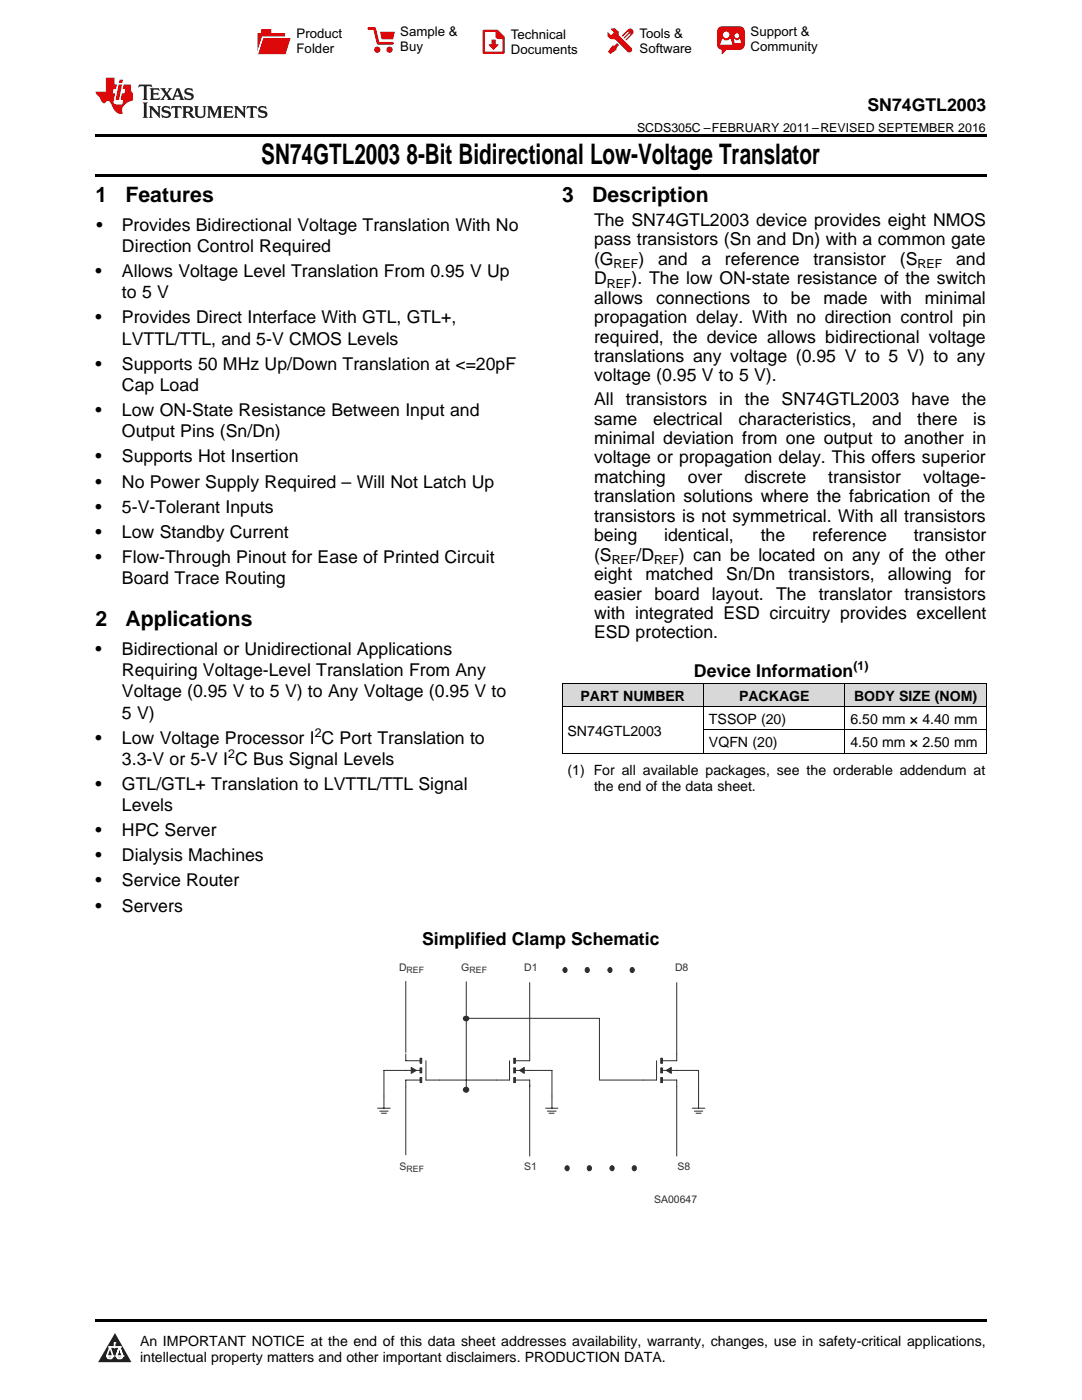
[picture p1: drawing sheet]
<svg xmlns="http://www.w3.org/2000/svg" width="216mm" height="279mm" viewBox="0 0 216 279" stroke-linecap="round" stroke-linejoin="round" font-family="sans-serif">
<defs><g id="words">
<g font-size="5.6">
<text x="52.1" y="32.8">SN74GTL2003</text>
<text x="81.1" y="32.8">8-Bit Bidirectional Low-Voltage Translator</text>
</g>
<g font-size="4.2">
<text x="19" y="40.4">1</text>
<text x="25" y="40.4">Features</text>
<text x="112.2" y="40.4">3</text>
<text x="118.2" y="40.4">Description</text>
<text x="19" y="125">2</text>
<text x="25" y="125">Applications</text>
</g>
<g font-size="3.5">
<text x="173.1" y="22.2">SN74GTL2003</text>
<text x="19.2" y="46.1">•</text>
<text x="24.3" y="46.1">Provides Bidirectional Voltage Translation With No</text>
<text x="118.5" y="45.1">The SN74GTL2003 device provides eight NMOS</text>
<text x="24.3" y="50.3">Direction Control Required</text>
<text x="118.5" y="49">pass transistors (Sn and Dn) with a common gate</text>
<text x="118.5" y="52.8">(G</text>
<text x="127.4" y="52.8">)</text>
<text x="131.3" y="52.8">and</text>
<text x="139.9" y="52.8">a</text>
<text x="144.7" y="52.8">reference</text>
<text x="162.3" y="52.8">transistor</text>
<text x="179.6" y="52.8">(S</text>
<text x="190.8" y="52.8">and</text>
<text x="19" y="55.3">•</text>
<text x="24.3" y="55.3">Allows Voltage Level Translation From 0.95 V Up</text>
<text x="24.3" y="59.5">to 5 V</text>
<text x="118.5" y="56.7">D</text>
<text x="126" y="56.7">). The low ON-state resistance of the switch</text>
<text x="19" y="64.6">•</text>
<text x="24.3" y="64.6">Provides Direct Interface With GTL, GTL+,</text>
<text x="118.5" y="60.6">allows</text>
<text x="118.5" y="64.5">propagation delay. With no direction control pin</text>
<text x="130.9" y="60.6">connections</text>
<text x="152.3" y="60.6">to</text>
<text x="157.8" y="60.6">be</text>
<text x="164.3" y="60.6">made</text>
<text x="175.7" y="60.6">with</text>
<text x="184.6" y="60.6">minimal</text>
<text x="24.3" y="68.8">LVTTL/TTL, and 5-V CMOS Levels</text>
<text x="118.5" y="68.4">required, the device allows bidirectional voltage</text>
<text x="19" y="73.8">•</text>
<text x="24.3" y="73.8">Supports 50 MHz Up/Down Translation at &lt;=20pF</text>
<text x="118.5" y="72.2">translations any voltage (0.95 V to 5 V) to any</text>
<text x="118.5" y="76.1">voltage (0.95 V to 5 V).</text>
<text x="19" y="83">•</text>
<text x="24.3" y="78">Cap Load</text>
<text x="24.3" y="83">Low ON-State Resistance Between Input and</text>
<text x="118.5" y="80.9">All transistors in the SN74GTL2003 have the</text>
<text x="24.3" y="87.3">Output Pins (Sn/Dn)</text>
<text x="118.5" y="84.7">same</text>
<text x="118.5" y="88.6">minimal deviation from one output to another in</text>
<text x="130.3" y="84.7">electrical</text>
<text x="147.4" y="84.7">characteristics,</text>
<text x="174" y="84.7">and</text>
<text x="183" y="84.7">there</text>
<text x="194.2" y="84.7">is</text>
<text x="19" y="92.3">•</text>
<text x="24.3" y="92.3">Supports Hot Insertion</text>
<text x="118.5" y="92.5">voltage or propagation delay. This offers superior</text>
<text x="19" y="97.3">•</text>
<text x="24.3" y="97.3">No Power Supply Required – Will Not Latch Up</text>
<text x="118.5" y="96.4">matching</text>
<text x="118.5" y="100.3">translation solutions where the fabrication of the</text>
<text x="137.3" y="96.4">over</text>
<text x="148.5" y="96.4">discrete</text>
<text x="165.3" y="96.4">transistor</text>
<text x="184.2" y="96.4">voltage-</text>
<text x="19" y="102.3">•</text>
<text x="19" y="107.3">•</text>
<text x="24.3" y="102.3">5-V-Tolerant Inputs</text>
<text x="24.3" y="107.3">Low Standby Current</text>
<text x="118.5" y="104.1">transistors is not symmetrical. With all transistors</text>
<text x="19" y="112.3">•</text>
<text x="24.3" y="112.3">Flow-Through Pinout for Ease of Printed Circuit</text>
<text x="118.5" y="108">being</text>
<text x="118.5" y="111.9">(S</text>
<text x="127" y="111.9">/D</text>
<text x="132.5" y="108">identical,</text>
<text x="135.5" y="111.9">) can be located on any of the other</text>
<text x="151.8" y="108">the</text>
<text x="162.1" y="108">reference</text>
<text x="182.3" y="108">transistor</text>
<text x="24.3" y="116.6">Board Trace Routing</text>
<text x="118.5" y="115.8">eight</text>
<text x="118.5" y="119.7">easier board layout. The translator transistors</text>
<text x="128.8" y="115.8">matched</text>
<text x="144.9" y="115.8">Sn/Dn</text>
<text x="157.3" y="115.8">transistors,</text>
<text x="177.2" y="115.8">allowing</text>
<text x="192.5" y="115.8">for</text>
<text x="118.5" y="123.5">with integrated ESD circuitry provides excellent</text>
<text x="19" y="130.7">•</text>
<text x="24.3" y="130.7">Bidirectional or Unidirectional Applications</text>
<text x="118.5" y="127.4">ESD protection.</text>
<text x="24.3" y="134.9">Requiring Voltage-Level Translation From Any</text>
<text x="138.5" y="135.1">Device Information</text>
<text x="24.3" y="139.2">Voltage (0.95 V to 5 V) to Any Voltage (0.95 V to</text>
<text x="24.3" y="143.4">5 V)</text>
<text x="19" y="148.4">•</text>
<text x="24.3" y="148.4">Low Voltage Processor I C Port Translation to</text>
<text x="24.3" y="152.6">3.3-V or 5-V I C Bus Signal Levels</text>
<text x="19" y="157.7">•</text>
<text x="24.3" y="157.7">GTL/GTL+ Translation to LVTTL/TTL Signal</text>
<text x="24.3" y="161.9">Levels</text>
<text x="19" y="166.9">•</text>
<text x="24.3" y="166.9">HPC Server</text>
<text x="19" y="171.9">•</text>
<text x="24.3" y="171.9">Dialysis Machines</text>
<text x="19" y="176.9">•</text>
<text x="24.3" y="176.9">Service Router</text>
<text x="19" y="181.9">•</text>
<text x="24.3" y="181.9">Servers</text>
<text x="84.2" y="188.6">Simplified Clamp Schematic</text>
</g>
<g font-size="2.8">
<text x="115.8" y="139.8">PART NUMBER</text>
<text x="147.5" y="139.8">PACKAGE</text>
<text x="170.4" y="139.8">BODY SIZE (NOM)</text>
<text x="113.2" y="146.8">SN74GTL2003</text>
<text x="141.5" y="144.5">TSSOP (20)</text>
<text x="141.5" y="149.1">VQFN (20)</text>
<text x="169.7" y="144.5">6.50 mm × 4.40 mm</text>
<text x="169.7" y="149.1">4.50 mm × 2.50 mm</text>
<text x="113.2" y="154.6">(1) For all available packages, see the orderable addendum at</text>
<text x="118.5" y="157.8">the end of the data sheet.</text>
<text x="27.9" y="268.6">An IMPORTANT NOTICE at the end of this data sheet addresses availability, warranty, changes, use in safety-critical applications,</text>
<text x="27.9" y="271.8">intellectual property matters and other important disclaimers. PRODUCTION DATA.</text>
</g>
<g font-size="2.6">
<text x="59.2" y="7.6">Product</text>
<text x="59.2" y="10.6">Folder</text>
<text x="79.9" y="7.3">Sample &amp;</text>
<text x="79.9" y="10.2">Buy</text>
<text x="101.9" y="7.8">Technical</text>
<text x="101.9" y="10.8">Documents</text>
<text x="127.6" y="7.6">Tools &amp;</text>
<text x="127.6" y="10.6">Software</text>
<text x="149.8" y="7.2">Support &amp;</text>
<text x="149.8" y="10.2">Community</text>
</g>
<g font-size="2.5">
<text x="127.1" y="26.3">SCDS305C –FEBRUARY 2011–REVISED SEPTEMBER 2016</text>
<text x="122.4" y="53.6">REF</text>
<text x="183.1" y="53.6">REF</text>
<text x="121.1" y="57.4">REF</text>
<text x="122.1" y="112.6">REF</text>
<text x="130.5" y="112.6">REF</text>
<text x="170.3" y="133.7">(1)</text>
<text x="62.8" y="147">2</text>
<text x="45.5" y="151.2">2</text>
</g>
<g font-size="2.1" fill="#2c2d2d">
<text x="79.6" y="193.8">D</text>
<text x="92" y="193.8">G</text>
<text x="104.6" y="193.8">D1</text>
<text x="134.7" y="193.8">D8</text>
<text x="79.7" y="233.5">S</text>
<text x="104.6" y="233.5">S1</text>
<text x="135.2" y="233.5">S8</text>
<text x="130.5" y="240.1">SA00647</text>
</g>
<g font-size="1.7" fill="#2c2d2d">
<text x="81.1" y="194.2">REF</text>
<text x="93.7" y="194.2">REF</text>
<text x="81.1" y="233.9">REF</text>
</g>
</g></defs>
<g fill="#d8d8d8">
<path d="M112.2 136.4h28.2v4.7h-28.2z"/>
<path d="M140.4 136.4h28.2v4.7h-28.2z"/>
<path d="M168.6 136.4h28.2v4.7h-28.2z"/>
</g>
<path d="M22.9 266l3.3 5.9h-6.6z" fill="#231f20"/>
<path d="M21.3 270.6h1.2l-.3 .5h-.3a.53 .53 0 0 1-.6-.5z" fill-rule="evenodd" fill="#fff"/>
<path d="M21.3 270.6h1.2l-.3 .5h-.3a.53 .53 0 0 1-.6-.5z" fill="none" stroke="#231f20" stroke-width=".33"/>
<path d="M21.3 270.6l1.2 .1-.3 .4h-.5z" fill="none" stroke="#fff" stroke-width=".33"/>
<path d="M22.9 268.9h.1" fill="none" stroke="#fff" stroke-width=".33"/>
<path d="M22.9 268v.9z" fill="#fff"/>
<path d="M22.9 268v.9z" fill="none" stroke="#fff" stroke-width=".33"/>
<circle cx="22.9" cy="268" r=".16" fill="#fff"/>
<path d="M21.8 268.8h.1" fill="none" stroke="#fff" stroke-width=".33"/>
<path d="M21.8 268.8h2.2z" fill="#fff"/>
<path d="M21.8 268.8h2.2z" fill="none" stroke="#fff" stroke-width=".33"/>
<circle cx="24" cy="268.8" r=".16" fill="#fff"/>
<path d="M23.2 270.6h.1" fill="none" stroke="#fff" stroke-width=".33"/>
<path d="M23.8 268.8l-.6 1.8z" fill="#fff"/>
<path d="M23.8 268.8l-.6 1.8z" fill="none" stroke="#fff" stroke-width=".33"/>
<path d="M23.8 268.8l.7 1.8z" fill="#fff"/>
<path d="M23.8 268.8l.7 1.8z" fill="none" stroke="#fff" stroke-width=".33"/>
<path d="M24.4 270.6h.1" fill="none" stroke="#fff" stroke-width=".33"/>
<circle cx="21.3" cy="270.6" r=".16" fill="#fff"/>
<path d="M22 268.8l-.7 1.8z" fill="#fff"/>
<path d="M22 268.8l-.7 1.8z" fill="none" stroke="#fff" stroke-width=".33"/>
<path d="M22 268.8l.5 1.8z" fill="#fff"/>
<path d="M22 268.8l.5 1.8z" fill="none" stroke="#fff" stroke-width=".33"/>
<circle cx="22.5" cy="270.6" r=".16" fill="#fff"/>
<path d="M23.3 270.6h1.2a.63 .63 0 0 1-.6 .5 .63 .63 0 0 1-.6-.5z" fill-rule="evenodd" fill="#fff"/>
<path d="M23.3 270.6h1.2a.63 .63 0 0 1-.6 .5 .63 .63 0 0 1-.6-.5z" fill="none" stroke="#231f20" stroke-width=".33"/>
<path d="M23.3 270.6h1.2l-.4 .5h-.5z" fill="none" stroke="#fff" stroke-width=".33"/>
<path d="M23.2 270.6h.1" fill="none" stroke="#fff" stroke-width=".33"/>
<circle cx="24.5" cy="270.6" r=".16" fill="#fff"/>
<path d="M19 263.2h177.8v.5h-177.8z" fill="#000"/>
<path d="M93 203.2h26.6M119.7 215.6h8.6M135 216.9v13.8" fill="none" stroke="#2c2d2d" stroke-width=".2"/>
<circle cx="93" cy="203.3" r=".51" fill="#2c2d2d"/>
<circle cx="93" cy="203.3" r=".51" fill="none" stroke="#2c2d2d" stroke-width=".2"/>
<circle cx="126.1" cy="193.6" r=".46" fill="#2c2d2d"/>
<circle cx="126.1" cy="193.6" r=".46" fill="none" stroke="#2c2d2d" stroke-width=".2"/>
<circle cx="121.7" cy="193.6" r=".45" fill="#2c2d2d"/>
<circle cx="121.7" cy="193.6" r=".45" fill="none" stroke="#2c2d2d" stroke-width=".2"/>
<circle cx="117.1" cy="193.6" r=".46" fill="#2c2d2d"/>
<circle cx="117.1" cy="193.6" r=".46" fill="none" stroke="#2c2d2d" stroke-width=".2"/>
<circle cx="112.7" cy="193.6" r=".45" fill="#2c2d2d"/>
<circle cx="112.7" cy="193.6" r=".45" fill="none" stroke="#2c2d2d" stroke-width=".2"/>
<path d="M126.3 232.7a.47 .47 0 0 1 .7 .4 .47 .47 0 0 1-.7 .5 .58 .58 0 0 1 0-.9z" fill-rule="evenodd" fill="#2c2d2d"/>
<path d="M126.3 232.7a.47 .47 0 0 1 .7 .4 .47 .47 0 0 1-.7 .5 .58 .58 0 0 1 0-.9z" fill="none" stroke="#2c2d2d" stroke-width=".2"/>
<circle cx="122.1" cy="233.1" r=".46" fill="#2c2d2d"/>
<circle cx="122.1" cy="233.1" r=".46" fill="none" stroke="#2c2d2d" stroke-width=".2"/>
<path d="M117.4 232.7a.47 .47 0 0 1 .6 .4 .47 .47 0 0 1-.6 .5 .58 .58 0 0 1 0-.9z" fill-rule="evenodd" fill="#2c2d2d"/>
<path d="M117.4 232.7a.47 .47 0 0 1 .6 .4 .47 .47 0 0 1-.6 .5 .58 .58 0 0 1 0-.9z" fill="none" stroke="#2c2d2d" stroke-width=".2"/>
<circle cx="113.1" cy="233.1" r=".46" fill="#2c2d2d"/>
<g fill="none" stroke="#2c2d2d" stroke-width=".2">
<path d="M81 195.9v14.1M93 195.9v21.6M105.7 196.1v14.3M135 196.1v14.3M81 216.9v13.6M87.7 215.6h11.4M105.7 216.5v14.2M119.6 203.2v12.4"/>
<circle cx="113.1" cy="233.1" r=".46"/>
</g>
<circle cx="93" cy="217.5" r=".52" fill="#2c2d2d"/>
<g fill="none" stroke="#2c2d2d" stroke-width=".2">
<path d="M131 211.7v3.9M139.4 218.7v2.5M138.1 221.2h2.5M138.6 221.8h1.6M138.9 222.2h1"/>
<circle cx="93" cy="217.5" r=".52"/>
</g>
<path d="M132.9 213.6l1-.6v1.2z" fill="#2c2d2d"/>
<path d="M132.9 213.6l1-.6v1.2z" fill="none" stroke="#2c2d2d" stroke-width=".2"/>
<path d="M131.8 211.2h.4v1h-.4zM131.8 212.2h.4z" fill="#2c2d2d"/>
<path d="M131.8 211.2h.4v1h-.4z" fill="none" stroke="#2c2d2d" stroke-width=".2"/>
<path d="M131.8 213.1h.4v1h-.4zM131.8 214.1h.4z" fill="#2c2d2d"/>
<path d="M131.8 213.1h.4v1h-.4z" fill="none" stroke="#2c2d2d" stroke-width=".2"/>
<path d="M131.8 215h.4v1.1h-.4zM131.8 216.1h.4z" fill="#2c2d2d"/>
<path d="M101.7 211.7v3.9M110.1 218.7v2.5M128.3 215.6h2.7M131.8 215h.4v1.1h-.4zM132.2 213.6h7.2v5.1M132.2 215.6h2.8v1.3M135 210.4v1.3h-2.8M108.9 221.2h2.4M109.2 221.8h1.8M109.6 222.2h1" fill="none" stroke="#2c2d2d" stroke-width=".2"/>
<path d="M103.7 213.6l.9-.6v1.2z" fill="#2c2d2d"/>
<path d="M103.7 213.6l.9-.6v1.2z" fill="none" stroke="#2c2d2d" stroke-width=".2"/>
<path d="M102.5 211.2h.3v1h-.3zM102.5 212.2h.3z" fill="#2c2d2d"/>
<path d="M102.5 211.2h.3v1h-.3z" fill="none" stroke="#2c2d2d" stroke-width=".2"/>
<path d="M102.5 213.1h.3v1h-.3zM102.5 214.1h.3z" fill="#2c2d2d"/>
<path d="M102.5 213.1h.3v1h-.3z" fill="none" stroke="#2c2d2d" stroke-width=".2"/>
<path d="M102.5 215h.3v1.1h-.3zM102.5 216.1h.3z" fill="#2c2d2d"/>
<path d="M76.6 218.7v2.5M85 211.7v3.9M99.1 215.6h2.6M102.5 215h.3v1.1h-.3zM102.8 213.6h7.3v5.1M102.8 215.6h2.9v1.3M105.7 210.4v1.3h-2.9M75.4 221.2h2.5M75.8 221.8h1.6M76.1 222.2h1" fill="none" stroke="#2c2d2d" stroke-width=".2"/>
<path d="M82.1 213l1 .6-1 .6z" fill="#2c2d2d"/>
<path d="M82.1 213l1 .6-1 .6z" fill="none" stroke="#2c2d2d" stroke-width=".2"/>
<path d="M83.8 211.2h.4v1h-.4zM83.8 212.2h.4z" fill="#2c2d2d"/>
<path d="M83.8 211.2h.4v1h-.4z" fill="none" stroke="#2c2d2d" stroke-width=".2"/>
<path d="M83.8 213.1h.4v1h-.4zM83.8 214.1h.4z" fill="#2c2d2d"/>
<path d="M83.8 213.1h.4v1h-.4z" fill="none" stroke="#2c2d2d" stroke-width=".2"/>
<path d="M83.8 215h.4v1.1h-.4zM83.8 216.1h.4z" fill="#2c2d2d"/>
<path d="M81 210.4v1.3h2.8M83.8 215h.4v1.1h-.4zM83.8 213.6h-7.2v5.1M83.8 215.6h-2.8v1.3M85 215.6h2.7" fill="none" stroke="#2c2d2d" stroke-width=".2"/>
<path d="M112.2 136.4h84.6M112.2 136.4v14M140.4 136.4v14M168.6 136.4v14M196.8 136.4v14M112.2 150.3h84.6M112.2 141h84.6M140.4 145.7h56.4" fill="none" stroke="#000" stroke-width=".2"/>
<path d="M19 34.8h177.8v.5h-177.8zM19 26.8h177.8v.6h-177.8z" fill="#000"/>
<path d="M27.7 16.9l-.1 .6 .6-.3h.5v.2v2.2l-.2 .4h1l-.2-.4v-2.2v-.2h.5l.6 .3-.2-.6zM29.9 17.6l.2 .4v1.6l-.2 .4h1.9l.1-.6a1.09 1.09 0 0 1-1.3 .1v-.6h.6l.4 .2v-.7l-.2 .2h-.8v-.6l.2-.1a1.01 1.01 0 0 1 1 .3l-.1-.6zM32 17.6l.9 1.2-1 1.2h.9l-.2-.3 .5-.7 .5 .7-.3 .3h1.7l-.2-.3 .1-.4h1l.1 .4-.2 .3h1l-.3-.4-.7-2h-.5l-1 2.2-.8-1.1 .9-1.1h-.9l.2 .2-.4 .7-.4-.7 .2-.2zM35.4 18l.4 1h-.8zM37 17.7a.66 .66 0 0 0-.2 .8 .66 .66 0 0 0 .6 .4l.7 .2 .1 .2a.8 .8 0 0 1-.7 .4 .8 .8 0 0 1-.7-.5l.1 .8 .2-.2a.94 .94 0 0 0 1.1 .1 .94 .94 0 0 0 .4-.9 1.48 1.48 0 0 0-1.3-.6v-.4a1.1 1.1 0 0 1 1.2 .2l-.2-.6-.2 .1-.5-.1zM28.5 20.4l.2 .4v2.3l-.2 .4h1l-.2-.4v-2.3l.2-.4zM29.7 21.2l.2 .4v1.5l-.2 .4h.8l-.3-.4 .1-1.3 1.6 1.8v-2l.2-.4h-.7l.2 .2v1.1l-1.2-1.3zM32.5 21.3a.66 .66 0 0 0-.2 .8 .66 .66 0 0 0 .6 .4l.6 .2 .2 .2a.8 .8 0 0 1-.8 .4 .8 .8 0 0 1-.7-.5l.2 .7 .2-.1a.94 .94 0 0 0 1 .1 .94 .94 0 0 0 .5-1 1.47 1.47 0 0 0-1.3-.6l-.1-.3a1.1 1.1 0 0 1 1.3 .2l-.2-.6-.2 .1-.5-.2zM34.3 21.2l-.2 .6a.64 .64 0 0 1 .8-.3v1.6l-.2 .4h1l-.3-.4 .1-1.6a.66 .66 0 0 1 .8 .3l-.2-.6zM36.3 21.2l.3 .4v1.5l-.3 .4h1l-.2-.2v-.7h.5l.1 .1a.8 .8 0 0 0 1.2 .7l-1-1a.62 .62 0 0 0 .6-.5 .62 .62 0 0 0-.6-.7zM37.1 21.5h.1a.48 .48 0 0 1 .6 0 .48 .48 0 0 1 .1 .6l-.2 .1-.6 .1zM38.7 21.2l.2 .2a2.29 2.29 0 0 0 .4 2 1.05 1.05 0 0 0 1.7-.7v-1.3l.2-.2h-.8l.2 .4v1.1a.61 .61 0 0 1-.6 .6 .61 .61 0 0 1-.6-.6v-1.1l.3-.4zM41.3 21.2l.3 .4v1.5l-.3 .4h.8l-.2-.4v-1.4l.8 1.9 .9-1.9v1.4l-.2 .4h.9l-.2-.4v-1.5l.2-.4h-.8l-.7 1.5-.6-1.5zM44.5 21.2l.2 .4v1.5l-.2 .4h1.9l.2-.6a1.1 1.1 0 0 1-1.4 .2v-.7h.6l.4 .2v-.6l-.2 .1-.8 .1v-.6l.2-.1a1.02 1.02 0 0 1 1.1 .2l-.2-.5zM46.7 21.2l.2 .4v1.5l-.2 .4h.8l-.3-.4 .1-1.3 1.6 1.8v-2l.2-.4h-.7l.2 .2v1.1l-1.2-1.3zM49.3 21.2l-.1 .6a.64 .64 0 0 1 .8-.3v1.6l-.3 .4h1l-.2-.4v-1.6a.66 .66 0 0 1 .8 .3l-.1-.6zM51.7 21.3a.66 .66 0 0 0-.2 .7 .66 .66 0 0 0 .7 .5l.6 .2 .1 .2a.8 .8 0 0 1-.7 .4 .8 .8 0 0 1-.7-.5l.1 .7 .2-.1a.94 .94 0 0 0 1.1 .1 .94 .94 0 0 0 .4-1 1.48 1.48 0 0 0-1.2-.6l-.1-.3a1.1 1.1 0 0 1 1.2 .2l-.2-.6-.1 .1-.6-.2z" fill="#231f20"/>
<path d="M21.1 15.5v2.8h-2v.4l.9 .9a.96 .96 0 0 0 1 1 .59 .59 0 0 1 .5-.4 .59 .59 0 0 1 .5 .3l.4 .8a1.61 1.61 0 0 0 2.1 1.3 1.63 1.63 0 0 1 1.1-2.2l.9-.3v-1.5a1.6 1.6 0 0 1-.4-1.7h-1.4l-.2 .9h.5l-.2 .8h-.5l-.2 1v.3h.5l-.2 .9h-.7a.74 .74 0 0 1-1-.6l.3-1.6h-.5l.2-.8h.5l.1-.9h-.4v-1.4zM23.7 16.9l-.7 3h.8l.6-3zM23.8 15.9l-.1 .7h.7l.2-.7z" fill="#ee1d23"/>
<g fill="#d60000">
<path d="M52.1 5.8h2v.8h2.8v4.2h-5.5v-4.2h.7z" fill-rule="evenodd"/>
<path d="M52.4 7.5h5.6l-1 3.3h-5.6z" fill-rule="evenodd"/>
</g>
<path d="M52.4 7.4h5.7l-.1 .1h-5.5l-1.1 3.3z" fill-rule="evenodd" fill="#fff"/>
<path d="M52.4 7.4h5.7l-.1 .1h-5.5l-1.1 3.3z" fill="none" stroke="#fff" stroke-width=".2"/>
<path d="M73.6 5.7h1.1l.7 2.9h2.9" fill="none" stroke="#d60000" stroke-width=".55"/>
<g fill="#d60000">
<path d="M75.8 6.3h3l-.4 1.6h-2.2z" fill-rule="evenodd"/>
<circle cx="75.3" cy="9.9" r=".62"/>
<circle cx="77.7" cy="9.9" r=".62"/>
</g>
<path d="M96.5 6.2h2.7l1.3 1.2v3.1h-4z" fill="none" stroke="#d60000" stroke-width=".44"/>
<g fill="#d60000">
<path d="M98.1 7.9h.8v1h.5l-.9 1.1-1-1v-.1h.6z" fill-rule="evenodd"/>
<path d="M98.9 6.2h.3l1.3 1.2v.4h-1.3l-.3-.4z" fill-rule="evenodd"/>
<path d="M121.9 5.7h.8l.7 .6 .1 .7 2.5 2.5-.8 .8-2.3-2.3-1.1-.2-.6-.6v-.8l.7 .6 .5-.4v-.2l-.5-.5z" fill-rule="evenodd"/>
<path d="M122.2 9.1h.4l.5-.5 .4 .4-.5 .5v.4l-1.2 .9-.5-.5z" fill-rule="evenodd"/>
<path d="M125.3 5.9a.67 .67 0 0 1 .9 0 .67 .67 0 0 1 0 .9z" fill-rule="evenodd"/>
<path d="M125.3 5.9l.9 .9-1.2 1.2h-.2v-.2l1-.9v-.2h-.2l-.9 1h-.2v-.2l.9-1 .1-.2h-.3l-.9 1h-.2v-.2z" fill-rule="evenodd"/>
<circle cx="125.6" cy="9.9" r=".54"/>
</g>
<path d="M123.3 6.3v.7" fill="none" stroke="#d60000" stroke-width=".2"/>
<g fill="#d60000">
<path d="M143.4 5.5l.6-.2h3.6a.95 .95 0 0 1 1 .9v2.8a.95 .95 0 0 1-1 .9h-3.6a.95 .95 0 0 1-.9-.9v-2.8z" fill-rule="evenodd"/>
<path d="M144 9.9h.9l-.7 .9h-.2z" fill-rule="evenodd"/>
</g>
<g fill="#fff">
<path d="M146.6 8.6h1.3z"/>
<path d="M144.1 7.8h.3l.1 .2h.8l.2-.2h.3l.4 1.1h-2.5z" fill-rule="evenodd"/>
<path d="M146.4 7.8h.3l.1 .2h.5l.2-.2h.2l.2 .8h-1.3z" fill-rule="evenodd"/>
<circle cx="144.9" cy="6.9" r=".65"/>
<circle cx="147" cy="7.1" r=".48"/>
</g>
<use href="#words"/>
</svg>
